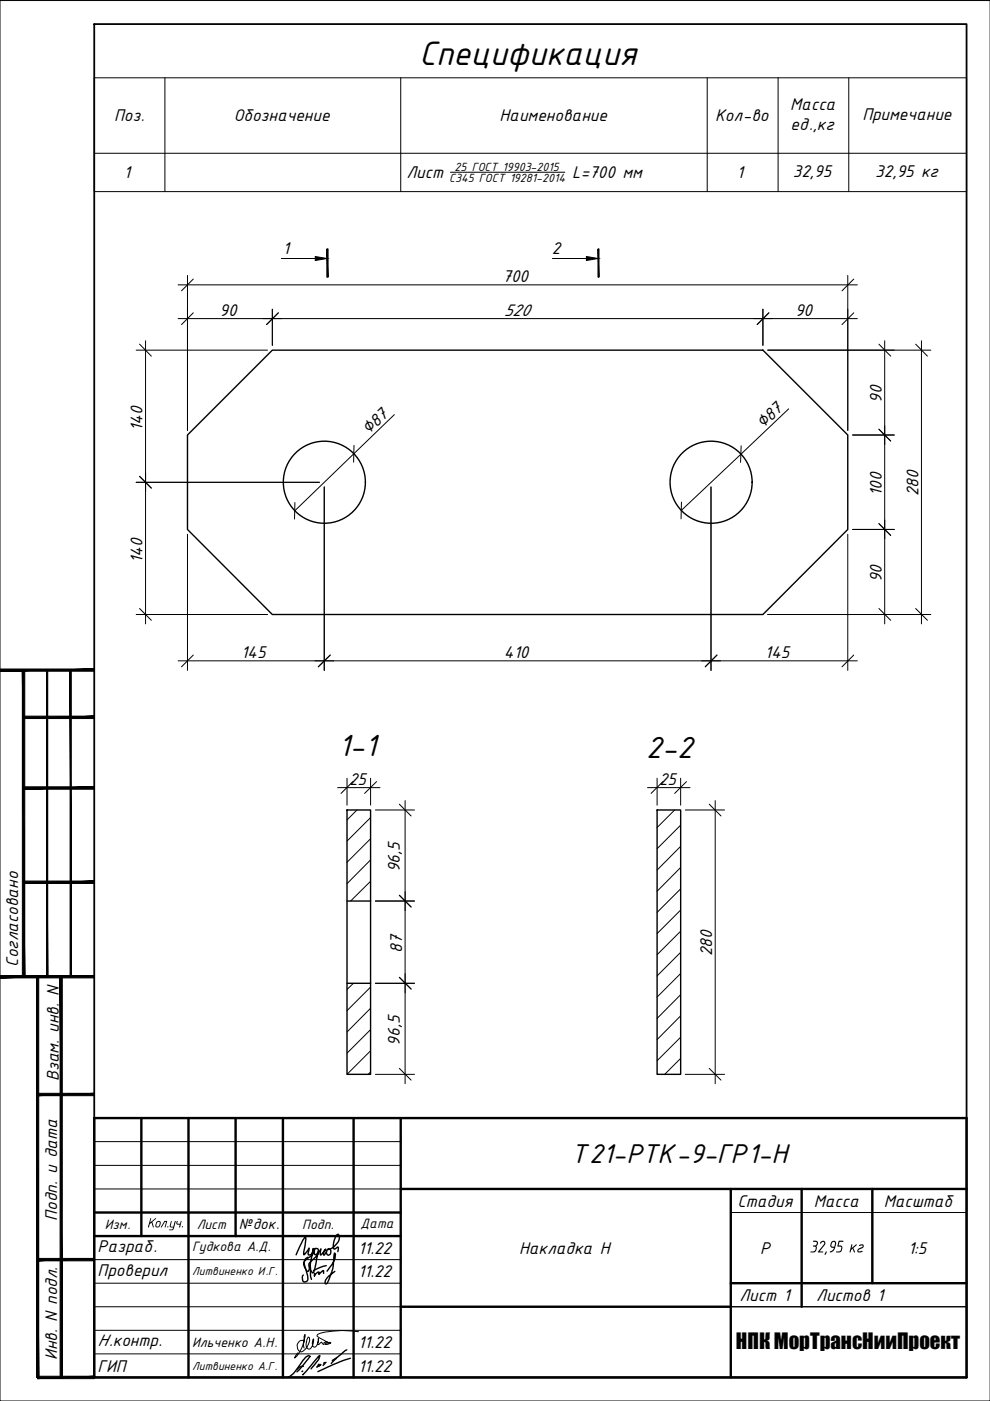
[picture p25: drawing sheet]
<svg xmlns="http://www.w3.org/2000/svg" width="210mm" height="297mm" viewBox="0 0 210 297" stroke-linecap="round" stroke-linejoin="round" font-family="sans-serif">
<defs><g id="words">
<text font-size="7.8" x="88.9" y="13.7">Спецификация</text>
<g font-size="7">
<text x="71.8" y="160.3">1-1</text>
<text x="137" y="160.6">2-2</text>
</g>
<text font-size="6.2" x="121" y="246.6">Т21-РТК-9-ГР1-Н</text>
<text font-size="4.4" x="156" y="286.1">НПК МорТрансНииПроект</text>
<g font-size="3.9">
<text x="167.6" y="23.4">Масса</text>
<text x="24.2" y="25.7">Поз.</text>
<text x="49.6" y="25.7">Обозначение</text>
<text x="105.9" y="25.7">Наименование</text>
<text x="151.6" y="25.7">Кол-во</text>
<text x="167.6" y="27.6">ед.,кг</text>
<text x="182.8" y="25.3">Примечание</text>
<text x="26.2" y="37.8">1</text>
<text x="86.2" y="37.8">Лист</text>
<text x="121.3" y="37.8">L=700 мм</text>
<text x="156.3" y="37.8">1</text>
<text x="168.1" y="37.5">32,95</text>
<text x="185.6" y="37.5">32,95 кг</text>
<text x="59.9" y="53.9">1</text>
<text x="117" y="53.9">2</text>
<text x="106.6" y="59.8">700</text>
<text x="46.6" y="67">90</text>
<text x="106.8" y="67">520</text>
<text x="168.6" y="67">90</text>
<text x="187" y="85.4" transform="rotate(-90 187 85.4)">90</text>
<text x="30.2" y="91.3" transform="rotate(-90 30.2 91.3)">140</text>
<text x="78.1" y="92.3" transform="rotate(-44 78.1 92.3)">∅87</text>
<text x="161.7" y="91" transform="rotate(-43 161.7 91)">∅87</text>
<text x="187" y="105.2" transform="rotate(-90 187 105.2)">100</text>
<text x="194.7" y="105.2" transform="rotate(-90 194.7 105.2)">280</text>
<text x="30.2" y="119.3" transform="rotate(-90 30.2 119.3)">140</text>
<text x="187" y="123.4" transform="rotate(-90 187 123.4)">90</text>
<text x="51.1" y="139.5">145</text>
<text x="106.8" y="139.5">410</text>
<text x="162.2" y="139.5">145</text>
<text x="74" y="166.4">25</text>
<text x="139.7" y="166.4">25</text>
<text x="84.8" y="185" transform="rotate(-90 84.8 185)">96,5</text>
<text x="85.3" y="202" transform="rotate(-90 85.3 202)">87</text>
<text x="151" y="202.7" transform="rotate(-90 151 202.7)">280</text>
<text x="3.9" y="205" transform="rotate(-90 3.9 205)">Согласовано</text>
<text x="84.8" y="221.7" transform="rotate(-90 84.8 221.7)">96,5</text>
<text x="12.4" y="229.2" transform="rotate(-90 12.4 229.2)">Взам. инв. N</text>
<text x="156.3" y="255.8">Стадия</text>
<text x="172.6" y="255.8">Масса</text>
<text x="187.4" y="255.8">Масштаб</text>
<text x="12.1" y="258.8" transform="rotate(-90 12.1 258.8)">Подп. и дата</text>
<text x="20.7" y="265.5">Разраб.</text>
<text x="75.9" y="265.8">11.22</text>
<text x="110.1" y="265.8">Накладка Н</text>
<text x="161.2" y="265.8">P</text>
<text x="171.6" y="265.5">32,95</text>
<text x="179.9" y="265.5">кг</text>
<text x="192.5" y="265.8">1:5</text>
<text x="20.7" y="270.5">Проверил</text>
<text x="75.9" y="270.8">11.22</text>
<text x="156.8" y="275.8">Лист 1</text>
<text x="173.1" y="275.8">Листов 1</text>
<text x="20.7" y="285.4">Н.контр.</text>
<text x="75.9" y="285.8">11.22</text>
<text x="12.1" y="288.3" transform="rotate(-90 12.1 288.3)">Инв. N подл.</text>
<text x="20.7" y="290.8">ГИП</text>
<text x="75.9" y="290.8">11.22</text>
</g>
<text font-size="3.4" x="50.6" y="260.7">№док.</text>
<g font-size="3.1">
<text x="22.2" y="260.5">Изм.</text>
<text x="31.2" y="260.3">Кол .уч .</text>
<text x="41.7" y="260.5">Лист</text>
<text x="64.1" y="260.5">Подп.</text>
<text x="76.4" y="260.4">Дата</text>
<text x="40.7" y="265.2">Гудкова А.Д.</text>
<text x="40.7" y="285.6">Ильченко А.Н.</text>
</g>
<g font-size="2.7">
<text x="95.2" y="38.6">С345 ГОСТ 19281-2014</text>
<text x="96.4" y="36.2">25 ГОСТ 19903-2015</text>
</g>
<g font-size="2.6">
<text x="40.8" y="270.4">Литвиненко И.Г.</text>
<text x="40.8" y="290.4">Литвиненко А.Г.</text>
</g>
</g></defs>
<g fill="none" stroke="#000" stroke-width=".3">
<path d="M39.8 92.2l17.9-18h104.1l17.9 18v20.1l-17.9 18h-104.1l-17.9-18zM73.6 171.7h5v56.1h-5zM139.3 171.7h5v56.1h-5zM73.6 191h5M73.6 208.5h5"/>
<circle cx="68.8" cy="102.2" r="8.7"/>
<circle cx="150.8" cy="102.2" r="8.7"/>
</g>
<g fill="none" stroke="#000" stroke-width=".21">
<path d="M39.8 58.4v32.9M59.6 54.8h7.2M117.1 54.8h7.2M179.7 58.4v32.9M28.9 74.2h27.8M30.9 72.2v60.1M37.8 67.5h144M37.8 60.4h144M57.7 65.6v7.6M161.8 65.6v7.6M162.8 74.2h34.6M187.6 72.2v60.1"/>
<path d="M195.4 72.2v60.1M83.6 87.9l-21.1 20.4M167.2 86.7l-22.8 21.5M180.8 92.2h8.8M28.9 102.3h38.8M39.8 113.3v28.8M68.7 103.2v38.9M150.7 103.2v38.9M179.7 113.3v28.8M180.8 112.3h8.8M28.9 130.3h27.8M162.8 130.3h34.6"/>
<path d="M37.8 140.1h144M71.6 167h9M73.6 165v5.7M75.7 171.7l-2.1 2.1M78.6 173.3l-5 5M78.6 177.8l-5 5M78.6 165v5.7M79.6 171.7h8.3M85.9 169.7v60.1M137.3 167h9M139.3 165v5.7M143 171.7l-3.7 3.8"/>
<path d="M144.3 165v5.7M144.3 174.9l-5 5M144.3 179.4l-5 5.1M145.3 171.7h8.3M151.6 169.7v60.1M78.6 182.3l-5 5.1M78.6 186.8l-4.3 4.2M79.6 191h8.3M144.3 183.9l-5 5.1M144.3 188.5l-5 4.9M144.3 192.9l-5 5M144.3 197.4l-5 5"/>
<path d="M74.9 208.5l-1.3 1.3M78.6 209.3l-5 5M78.6 213.8l-5 5M78.6 218.3l-5 5M79.6 208.5h8.3M144.3 201.9l-5 5M144.3 206.4l-5 5M144.3 210.9l-5 5M144.3 215.4l-5 5M144.3 219.9l-5 5M78.6 222.8l-5 5M78.6 227.3l-.5 .5"/>
<path d="M79.6 227.8h8.3M144.3 224.4l-3.4 3.4M145.3 227.8h8.3"/>
</g>
<!-- layer: 0 -->
<g fill="none" stroke="#000" stroke-width=".21">
<path d="M20 16.5h184.9v24.1h-184.9zM35 16.5v24.1M85 16.5v24.1M149.9 16.5v24.1M165 16.5v24.1M180 16.5v24.1M20 32.5h184.9M95.5 36.5h24.3M41 59.2l-2.5 2.5M69.3 58.7v-5.9h.2v5.9M126.8 58.7v-5.9h.2v5.9M181 59.2l-2.5 2.5"/>
<path d="M29.6 73l2.5 2.5M41 66.3l-2.5 2.5M59 66.3l-2.5 2.5M163 66.3l-2.5 2.5M181 66.3l-2.5 2.5M186.4 73l2.4 2.5M194.1 73l2.5 2.5M75.1 94.4l-.1 3.6M157.1 94.5l-.1 3.5M186.4 91l2.4 2.5M29.6 101l2.5 2.5M62.5 106.5l-.1 3.6"/>
<path d="M144.5 106.5l-.1 3.5M186.4 111l2.4 2.5M29.6 129l2.5 2.5M41 138.9l-2.5 2.5M70 138.9l-2.5 2.5M152 138.9l-2.5 2.5M181 138.9l-2.5 2.5M186.4 129l2.4 2.5M194.1 129l2.5 2.5M74.8 165.7l-2.5 2.5M79.8 165.7l-2.5 2.5M84.7 170.5l2.5 2.5"/>
<path d="M140.5 165.7l-2.5 2.5M145.5 165.7l-2.5 2.5M150.4 170.5l2.5 2.5M84.7 189.8l2.5 2.5M84.7 207.2l2.5 2.5M84.7 226.5l2.5 2.5M150.4 226.5l2.5 2.5"/>
</g>
<g fill="#000" stroke="#000" stroke-width=".21">
<path d="M69.3 52.8l.2 5.9v-5.9zM69.3 52.8l.2 5.9h-.2z"/>
<path d="M126.8 52.8l.2 5.9v-5.9zM126.8 52.8l.2 5.9h-.2z"/>
</g>
<path d="M66.8 54.4l2.5 .4-2.5 .4zM124.3 54.4l2.5 .4-2.5 .4z" fill="#000" stroke="#000" stroke-width=".21"/>
<path d="M0 .1h209.9v296.9h-209.9z" fill="none" stroke="#000" stroke-width=".21"/>
<path d="M20 5.1h184.9v286.9h-184.9z" fill="none" stroke="#000" stroke-width=".38"/>
<g fill="#000" stroke="#000" stroke-width=".21">
<path d="M0 141.8v.5l20-.5zM0 142.3l20-.5v.5z"/>
<path d="M5 151.8v.5l15-.5zM5 152.3l15-.5v.5z"/>
<path d="M5 166.8v.5l15-.5zM5 167.3l15-.5v.5z"/>
<path d="M5 187.3h15v-.5zM5 186.8h15l-15 .5z"/>
<path d="M0 206.8v.5l20-.5zM0 207.3l20-.5v.5z"/>
<path d="M4.7 142.1v65h.5zM4.7 142.1h.5v65z"/>
<path d="M9.9 142.1v65h.2zM9.9 142.1h.2v65z"/>
<path d="M14.9 142.1v65h.2zM14.9 142.1h.2v65z"/>
<path d="M8 232.3h12v-.5zM8 231.8h12l-12 .5z"/>
<path d="M8 267.3h12v-.5zM8 266.8h12l-12 .5z"/>
<path d="M7.7 207.1v84.9h.5zM7.7 207.1h.5v84.9z"/>
<path d="M12.7 207.1v84.9h.5zM12.7 207.1h.5v84.9z"/>
<path d="M8 292.3h12v-.5zM8 291.8h12l-12 .5z"/>
</g>
<g fill="#000">
<path d="M177.9 263l.9 .1v.2h-.8l-.2 .8h.6l.2 .6-.2 .5-.2 .3h-.9v-.2l.8-.1 .3-.6-.2-.3-.7-.1z"/>
<path d="M176.4 263.4l-.1 .5 .1 .4h.5l.1-.6a.33 .33 0 0 0-.2-.4 .33 .33 0 0 0-.4 .1zM176.2 263.3l.7-.3 .4 .5-.3 1.3-.6 .7a.23 .23 0 0 1-.3 .1 .23 .23 0 0 1-.1-.3l.6-.3 .2-.4h-.4l-.3-.3z"/>
</g>
<g fill="none" stroke="#000" stroke-width=".51">
<path d="M20 237.1h184.9v54.9h-184.9zM30 237.1v25M40 237.1v54.9M50 237.1v25M60 237.1v54.9M75 237.1v54.9M85 237.1v54.9M20 257.1h65M85 252.1h119.9M154.9 252.1v39.9M170 252.1v25M185 252.1v20"/>
<path d="M20 262.1h65M85 277.1h69.9M154.9 272.1h50"/>
</g>
<path d="M20 242h65M20 247.1h65M20 252.1h65M154.9 257.1h50M20 267.1h65M20 272.1h65M20 277.1h65M20 282.1h65M20 287h65" fill="none" stroke="#000" stroke-width=".21"/>
<path d="M154.9 277.1h50" fill="none" stroke="#000" stroke-width=".3"/>
<g fill="none" stroke="#000" stroke-width=".3">
<path d="M65.3 266.6l-.4 .2-.4 .6a7 7 0 0 0 .7 3.1 .97 .97 0 0 1-.2 1.2 .53 .53 0 0 1-.6 .1 .53 .53 0 0 1-.3-.5v-.8l.2-.2M65.7 268l.1 .8a4.5 4.5 0 0 0 .2 2.5M66.6 265l.2-.2a2.87 2.87 0 0 1-1.9 2.2 1.24 1.24 0 0 0-.2 1.9l.4 .6h.3l1.1-4.8a1.18 1.18 0 0 1-1.1 1.4l-.1-.3 .2-1.1-1 1.3h-.1v-.7a6.8 6.8 0 0 0 .4-3 6.2 6.2 0 0 0-1.6 2.9l-.4 .9M66.7 269.9v.6l.7-.8h.2v.5l.9-.8 .1 .6M66.7 264.8l.4-.1a.74 .74 0 0 1 .4 .8 .74 .74 0 0 1-.7 .6l-.2-.4zM69.2 268.3l-1.4 .5-1.3 .6M69.3 265.2l-.6 .9-.1-.5 .4-.7-1 1.2v-1.3a7.7 7.7 0 0 1-2.3 2.9 1.91 1.91 0 0 0 .7 2.2 9.4 9.4 0 0 0 .9-3.6l.2-1.1M69.3 269.5l.7-.9a2.93 2.93 0 0 0 1-2.9l-.1 .2a11.4 11.4 0 0 1-1.7 6.3l-.3-.1a1.75 1.75 0 0 1 .8-1.6l1.3-.9M69.5 264.9a.64 .64 0 0 1 .7 .5 .64 .64 0 0 1-.6 .7l-.4-.4 .1-.5zM69.6 264.9l-.2 .1a2.98 2.98 0 0 0 2.6-2.6l-.2-.6-.2-.1a3.3 3.3 0 0 0-.8 3.1l.9-.4-.1 1M64.2 290.7l-.2 .1M64.3 289.7l-.8 .2-.5 .4"/>
<path d="M65.6 287.5a1.56 1.56 0 0 0-1.4 .9l-.3 .6a7.5 7.5 0 0 1-2.7 3v-.1M65.8 287.6l-2.9 3.3M67.5 289.4l.1-.2-.4 .6M67.6 287.9l.2-.5-.4 .3-2.5 3.1-.7 .6M67.6 289.6l.4-.3-.8 .5M67.7 288l-1.7 2.2M68.9 289.1l-.4 .4M69.1 288.9l-.4 .1v.1M71.4 287.9l-1.2 1.2M73.5 286.2l-3.1 2.2M74.3 288l-2 .6-4.9 2.2"/>
</g>
<path d="M64.5 285.8l-.2-.6 .2-1.8 .2-.5a8.4 8.4 0 0 1-2 4.8l-.2 .2 .7-1.1M64.6 284.6a.69 .69 0 0 0-1.1-.3 1.31 1.31 0 0 0 .4 2.3 3 3 0 0 0 1.7-3l-.2-.1a2.3 2.3 0 0 0-.2 2.4l.2 .1a1.39 1.39 0 0 0 1.1-1.4v-.7a1.35 1.35 0 0 0 .1 1.7h.1a1.86 1.86 0 0 0 .8-1.8l-.1 1.1 .1 .2 .7-.5 .4 .5M69.5 284.6l.3 .2-.9 .3 .2-.3 .5-.2M76 282.3a19.1 19.1 0 0 0-8.6 .6l-.1 .4 .5 .4 2 1.1h.2l.1-.1a1.59 1.59 0 0 0-1.4 .1v.2" fill="none" stroke="#000" stroke-width=".21"/>
<use href="#words"/>
</svg>
